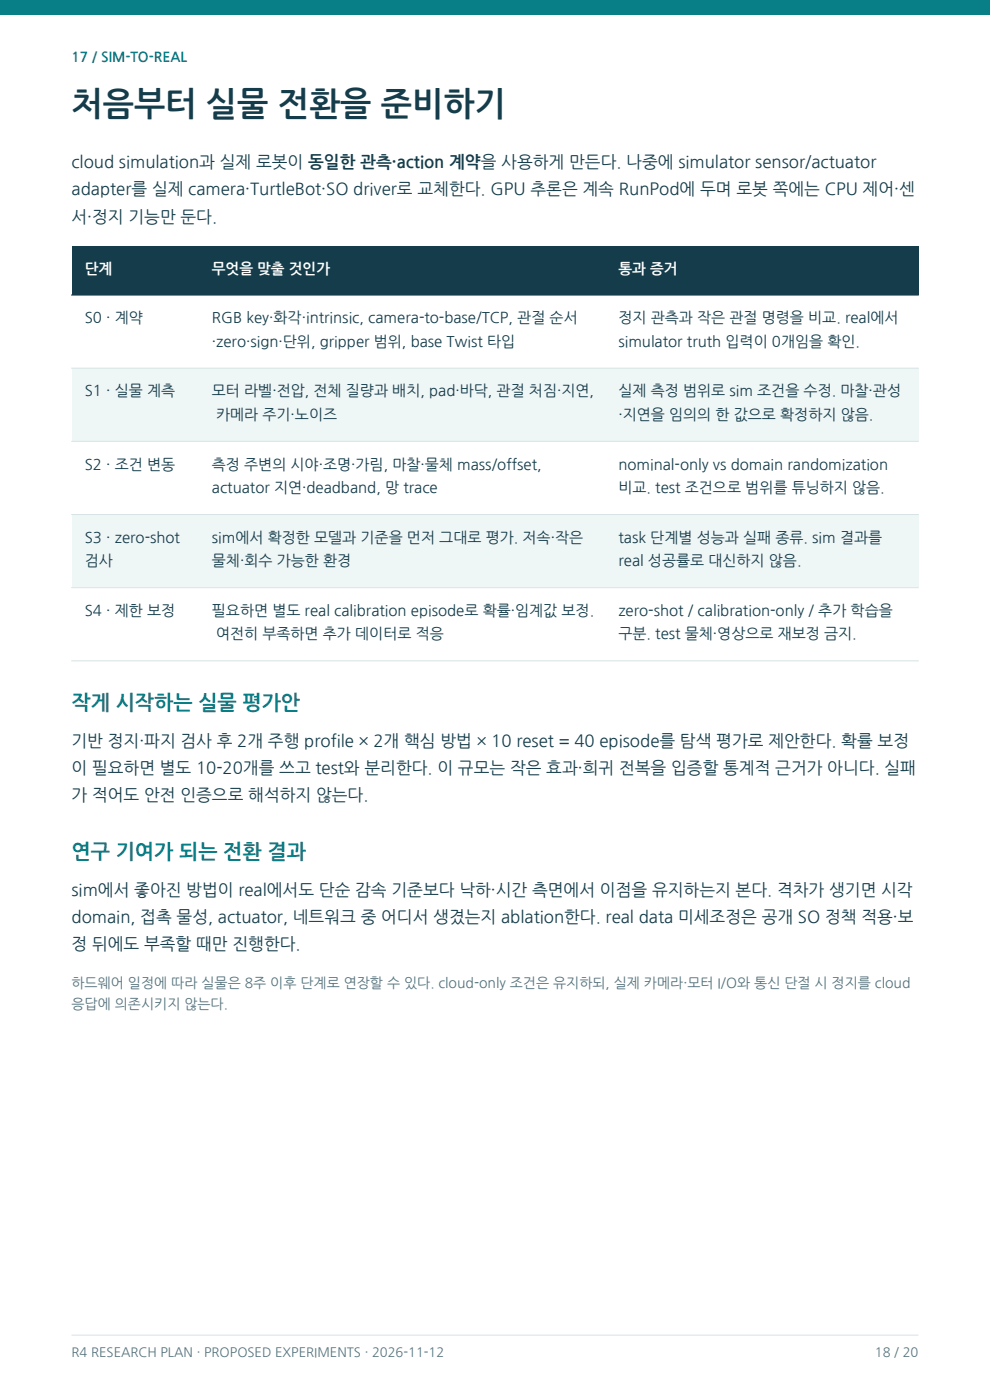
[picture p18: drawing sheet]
<svg xmlns="http://www.w3.org/2000/svg" width="210mm" height="297mm" viewBox="0 0 210 297" stroke-linecap="round" stroke-linejoin="round" font-family="sans-serif">
<defs><g id="words">
<text font-size="7.1" fill="#153c4a" x="15.2" y="24.7">처음부터 실물 전환을 준비하기</text>
<g font-size="4.3" fill="#087f87">
<text x="15.2" y="150.5">작게 시작하는 실물 평가안</text>
<text x="15.2" y="182.2">연구 기여가 되는 전환 결과</text>
</g>
<g font-size="3.6" fill="#153c4a">
<text x="15.2" y="35.7">cloud simulation과 실제 로봇이 동일한 관측·action 계약을 사용하게 만든다. 나중에 simulator sensor/actuator</text>
<text x="15.2" y="41.5">adapter를 실제 camera·TurtleBot·SO driver로 교체한다. GPU 추론은 계속 RunPod에 두며 로봇 쪽에는 CPU 제어·센</text>
<text x="15.2" y="47.2">서·정지 기능만 둔다.</text>
<text x="15.2" y="158.4">기반 정지·파지 검사 후 2개 주행 profile × 2개 핵심 방법 × 10 reset = 40 episode를 탐색 평가로 제안한다. 확률 보정</text>
<text x="15.2" y="164.2">이 필요하면 별도 10-20개를 쓰고 test와 분리한다. 이 규모는 작은 효과·희귀 전복을 입증할 통계적 근거가 아니다. 실패</text>
<text x="15.2" y="170">가 적어도 안전 인증으로 해석하지 않는다.</text>
<text x="15.2" y="190">sim에서 좋아진 방법이 real에서도 단순 감속 기준보다 낙하·시간 측면에서 이점을 유지하는지 본다. 격차가 생기면 시각</text>
<text x="15.2" y="195.8">domain, 접촉 물성, actuator, 네트워크 중 어디서 생겼는지 ablation한다. real data 미세조정은 공개 SO 정책 적용·보</text>
<text x="15.2" y="201.6">정 뒤에도 부족할 때만 진행한다.</text>
</g>
<g font-size="3.2" fill="#153c4a">
<text x="18" y="68.6">S0 · 계약</text>
<text x="44.9" y="68.6">RGB key·화각·intrinsic, camera-to-base/TCP, 관절 순서</text>
<text x="131.2" y="68.6">정지 관측과 작은 관절 명령을 비교. real에서</text>
<text x="44.9" y="73.5">·zero·sign·단위, gripper 범위, base Twist 타입</text>
<text x="131.2" y="73.5">simulator truth 입력이 0개임을 확인.</text>
<text x="18" y="84.1">S1 · 실물 계측</text>
<text x="44.9" y="84.1">모터 라벨·전압, 전체 질량과 배치, pad·바닥, 관절 처짐·지연,</text>
<text x="45.8" y="89">카메라 주기·노이즈</text>
<text x="131.2" y="84.1">실제 측정 범위로 sim 조건을 수정. 마찰·관성</text>
<text x="131.2" y="89">·지연을 임의의 한 값으로 확정하지 않음.</text>
<text x="18" y="99.6">S2 · 조건 변동</text>
<text x="44.9" y="99.6">측정 주변의 시야·조명·가림, 마찰·물체 mass/offset,</text>
<text x="131.2" y="99.6">nominal-only vs domain randomization</text>
<text x="44.9" y="104.6">actuator 지연·deadband, 망 trace</text>
<text x="131.2" y="104.6">비교. test 조건으로 범위를 튜닝하지 않음.</text>
<text x="18" y="115.1">S3 · zero-shot</text>
<text x="44.9" y="115.1">sim에서 확정한 모델과 기준을 먼저 그대로 평가. 저속·작은</text>
<text x="131.2" y="115.1">task 단계별 성능과 실패 종류. sim 결과를</text>
<text x="18" y="120.1">검사</text>
<text x="44.9" y="120.1">물체·회수 가능한 환경</text>
<text x="131.2" y="120.1">real 성공률로 대신하지 않음.</text>
<text x="18" y="130.7">S4 · 제한 보정</text>
<text x="44.9" y="130.7">필요하면 별도 real calibration episode로 확률·임계값 보정.</text>
<text x="131.2" y="130.7">zero-shot / calibration-only / 추가 학습을</text>
<text x="45.8" y="135.6">여전히 부족하면 추가 데이터로 적응</text>
<text x="131.2" y="135.6">구분. test 물체·영상으로 재보정 금지.</text>
</g>
<g font-size="3.1" fill="#fff">
<text x="18" y="58.2">단계</text>
<text x="44.9" y="58.2">무엇을 맞출 것인가</text>
<text x="131.2" y="58.2">통과 증거</text>
</g>
<g font-size="3" fill="#58717b">
<text x="15.2" y="209.6">하드웨어 일정에 따라 실물은 8주 이후 단계로 연장할 수 있다. cloud-only 조건은 유지하되, 실제 카메라·모터 I/O와 통신 단절 시 정지를 cloud</text>
<text x="15.2" y="214.1">응답에 의존시키지 않는다.</text>
</g>
<text font-size="2.9" fill="#087f87" x="15.2" y="13.1">17 / SIM-TO-REAL</text>
<g font-size="2.8" fill="#58717b">
<text x="15.2" y="287.8">R4 RESEARCH PLAN · PROPOSED EXPERIMENTS · 2026-11-12</text>
<text x="185.6" y="287.8">18 / 20</text>
</g>
</g></defs>
<path d="M0 0h210v3.2h-210z" fill-rule="evenodd" fill="#087f87"/>
<path d="M15.2 52.3h179.6v10.3h-179.6z" fill-rule="evenodd" fill="#153c4a"/>
<path d="M15.2 62.6h179.6v15.5h-179.6z" fill-rule="evenodd" fill="#fff"/>
<path d="M15.2 78.1h179.6v15.5h-179.6z" fill-rule="evenodd" fill="#eef6f6"/>
<path d="M15.2 93.6h179.6v15.5h-179.6z" fill-rule="evenodd" fill="#fff"/>
<path d="M15.2 109.1h179.6v15.6h-179.6z" fill-rule="evenodd" fill="#eef6f6"/>
<path d="M15.2 124.7h179.6v15.5h-179.6z" fill-rule="evenodd" fill="#fff"/>
<path d="M15.2 62.6h179.6" fill="none" stroke="#153c4a" stroke-width=".25"/>
<path d="M15.2 78.1h179.6M15.2 93.6h179.6M15.2 109.1h179.6M15.2 124.7h179.6M15.2 140.2h179.6M15.2 283.2h179.6" fill="none" stroke="#d6e2e5" stroke-width=".21"/>
<use href="#words"/>
</svg>
